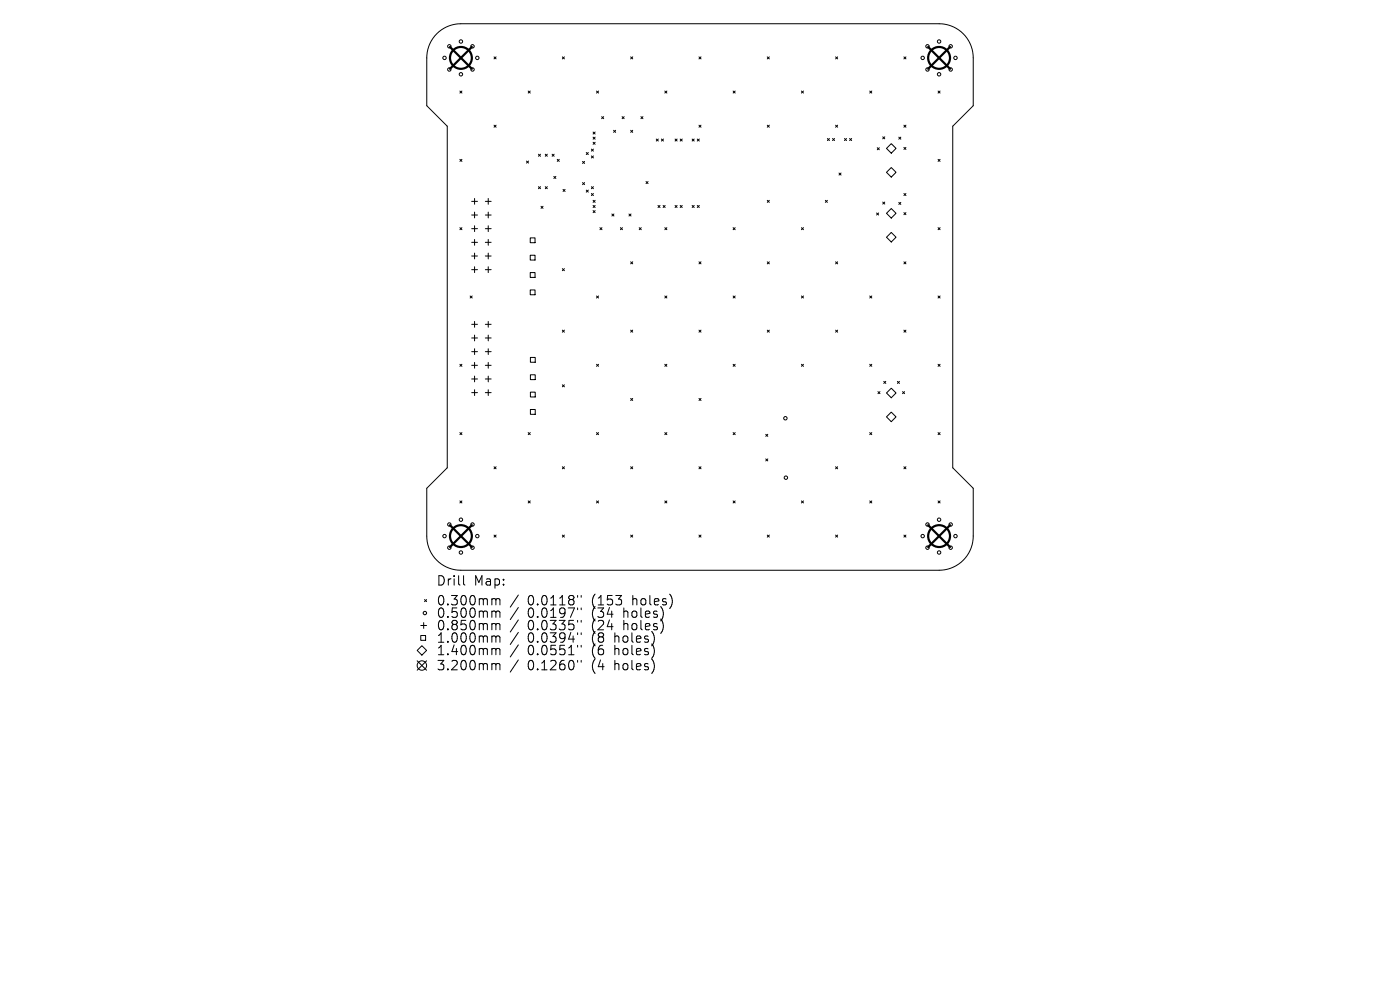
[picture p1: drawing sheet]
<svg xmlns="http://www.w3.org/2000/svg" width="297mm" height="210mm" viewBox="0 0 297 210" stroke-linecap="round" stroke-linejoin="round" font-family="sans-serif">
<defs><g id="words">
<g font-size="2.8">
<text x="92.5" y="124.5">Drill</text>
<text x="100.5" y="124.5">Map:</text>
<text x="92.5" y="128.7">0.300mm</text>
<text x="92.5" y="131.3">0.500mm</text>
<text x="111.9" y="128.7">0.0118&quot;</text>
<text x="111.9" y="131.3">0.0197&quot;</text>
<text x="125.7" y="128.7">(153</text>
<text x="125.7" y="131.3">(34</text>
<text x="132.5" y="131.3">holes)</text>
<text x="134.4" y="128.7">holes)</text>
<text x="92.5" y="134">0.850mm</text>
<text x="92.5" y="136.6">1.000mm</text>
<text x="111.9" y="134">0.0335&quot;</text>
<text x="111.9" y="136.6">0.0394&quot;</text>
<text x="125.7" y="134">(24</text>
<text x="125.7" y="136.6">(8</text>
<text x="130.6" y="136.6">holes)</text>
<text x="132.5" y="134">holes)</text>
<text x="92.5" y="139.3">1.400mm</text>
<text x="92.5" y="142.5">3.200mm</text>
<text x="111.9" y="139.3">0.0551&quot;</text>
<text x="111.9" y="142.5">0.1260&quot;</text>
<text x="125.7" y="139.3">(6</text>
<text x="125.7" y="142.5">(4</text>
<text x="130.6" y="139.3">holes)</text>
<text x="130.6" y="142.5">holes)</text>
</g>
</g></defs>
<g fill="none" stroke="#000" stroke-width=".21">
<path d="M92.7 7.2a7.2 7.2 0 0 1 5.1-2.2h101.4a7.2 7.2 0 0 1 7.3 7.3v10.1l-4.4 4.4v72.4l4.4 4.4v10.1a7.2 7.2 0 0 1-7.3 7.3h-101.4a7.2 7.2 0 0 1-7.3-7.3v-10.1l4.4-4.4v-72.4l-4.4-4.4v-10.1a7.2 7.2 0 0 1 2.2-5.1zM97.6 19.3l.4 .4M98 19.3l-.4 .4M104.8 12.1l.4 .4M105.2 12.1l-.4 .4M112.1 19.3l.4 .4M112.5 19.3l-.4 .4M119.3 12.1l.4 .4M119.7 12.1l-.4 .4M126.5 19.3l.5 .4M127 19.3l-.5 .4M133.8 12.1l.4 .4"/>
<path d="M134.2 12.1l-.4 .4M141 19.3l.5 .4M141.5 19.3l-.5 .4M148.3 12.1l.4 .4M148.7 12.1l-.4 .4M155.5 19.3l.5 .4M156 19.3l-.5 .4M162.8 12.1l.4 .4M163.2 12.1l-.4 .4M170 19.3l.5 .4M170.5 19.3l-.5 .4M177.3 12.1l.4 .4"/>
<path d="M177.7 12.1l-.4 .4M184.5 19.3l.4 .4M184.9 19.3l-.4 .4M191.8 12.1l.4 .4M192.2 12.1l-.4 .4M199 19.3l.4 .4M199.4 19.3l-.4 .4M97.6 33.8l.4 .4M98 33.8l-.4 .4M104.8 26.6l.4 .4M105.2 26.6l-.4 .4M111.7 34.2l.4 .4"/>
<path d="M112.1 34.2l-.4 .4M114.2 32.7l.5 .4M114.2 39.6l.5 .4M114.7 32.7l-.5 .4M114.7 39.6l-.5 .4M115.7 32.7l.4 .4M115.7 39.6l.4 .4M116.1 32.7l-.4 .4M116.1 39.6l-.4 .4M117.1 32.7l.5 .4M117.5 37.4l.4 .5M117.6 32.7l-.5 .4"/>
<path d="M117.9 37.4l-.4 .5M118.2 33.8l.4 .4M118.6 33.8l-.4 .4M123.6 34.2l.4 .5M123.6 38.7l.4 .5M124 34.2l-.4 .5M124 38.7l-.4 .5M124.4 32.4l.4 .4M124.8 32.4l-.4 .4M125.5 31.6l.4 .5M125.5 33.1l.4 .4M125.5 39.6l.4 .4"/>
<path d="M125.8 28l.5 .4M125.8 29.1l.5 .4M125.8 30.2l.5 .4M125.9 33.1l-.4 .4M125.9 31.6l-.4 .5M125.9 39.6l-.4 .4M126.3 28l-.5 .4M126.3 29.1l-.5 .4M126.3 30.2l-.5 .4M127.6 24.7l.5 .5M128.1 24.7l-.5 .5M130.2 27.6l.4 .5"/>
<path d="M130.6 27.6l-.4 .5M132 24.7l.4 .5M132.4 24.7l-.4 .5M133.8 27.6l.4 .5M134.2 27.6l-.4 .5M136 24.7l.4 .5M136.4 24.7l-.4 .5M137.1 38.5l.4 .4M137.5 38.5l-.4 .4M139.2 29.5l.5 .4M139.7 29.5l-.5 .4M140.3 29.5l.4 .4"/>
<path d="M140.7 29.5l-.4 .4M143.2 29.5l.4 .4M143.6 29.5l-.4 .4M144.3 29.5l.4 .4M144.7 29.5l-.4 .4M146.8 29.5l.5 .4M147.3 29.5l-.5 .4M147.9 29.5l.5 .4M148.3 26.6l.4 .4M148.4 29.5l-.5 .4M148.7 26.6l-.4 .4M162.8 26.6l.4 .4"/>
<path d="M163.2 26.6l-.4 .4M175.5 29.4l.5 .4M176 29.4l-.5 .4M176.6 29.4l.4 .4M177 29.4l-.4 .4M177.3 26.6l.4 .4M177.7 26.6l-.4 .4M178 36.7l.4 .4M178.4 36.7l-.4 .4M179.2 29.4l.4 .4M179.6 29.4l-.4 .4M180.2 29.4l.5 .4"/>
<path d="M180.7 29.4l-.5 .4M186.1 31.3l.4 .5M186.5 31.3l-.4 .5M187.3 29l.4 .5M187.7 29l-.4 .5M188.1 31.5l1-1 1 1-1 1zM188.1 36.6l1-1.1 1 1.1-1 1zM190.7 29.1l.4 .4M191.1 29.1l-.4 .4M191.8 26.6l.4 .4M191.8 31.3l.4 .4M192.2 26.6l-.4 .4"/>
<path d="M192.2 31.3l-.4 .4M199 33.8l.4 .4M199.4 33.8l-.4 .4M97.6 48.3l.4 .4M98 48.3l-.4 .4M100.1 42.7h1.2M100.1 45.6h1.2M100.1 48.5h1.2M100.1 51.4h1.2M100.1 54.3h1.2M100.1 57.2h1.2M100.7 42.1v1.2"/>
<path d="M100.7 45v1.2M100.7 47.9v1.2M100.7 50.8v1.2M100.7 53.7v1.2M100.7 56.6v1.2M103 42.7h1.2M103 45.6h1.2M103 48.5h1.2M103 51.4h1.2M103 54.3h1.2M103 57.2h1.2M103.6 42.1v1.2"/>
<path d="M103.6 45v1.2M103.6 47.9v1.2M103.6 50.8v1.2M103.6 53.7v1.2M103.6 56.6v1.2M112.5 50.5h1v1h-1zM112.5 54.1h1v1.1h-1zM112.5 57.8h1v1h-1zM114.8 43.8l.4 .4M115.2 43.8l-.4 .4M119.3 57l.4 .4M119.4 40.2l.5 .4"/>
<path d="M119.7 57l-.4 .4M119.9 40.2l-.5 .4M124.4 40.3l.4 .5M124.8 40.3l-.4 .5M125.5 41l.4 .5M125.8 42.5l.5 .4M125.8 43.6l.5 .4M125.8 44.7l.5 .4M125.9 41l-.4 .5M126.3 42.5l-.5 .4M126.3 43.6l-.5 .4M126.3 44.7l-.5 .4"/>
<path d="M127.3 48.3l.4 .4M127.7 48.3l-.4 .4M129.8 45.4l.4 .4M130.2 45.4l-.4 .4M131.6 48.3l.5 .4M132.1 48.3l-.5 .4M133.4 45.4l.5 .4M133.8 55.5l.4 .5M133.9 45.4l-.5 .4M134.2 55.5l-.4 .5M135.6 48.3l.4 .4M136 48.3l-.4 .4"/>
<path d="M139.6 43.6l.4 .4M140 43.6l-.4 .4M140.7 43.6l.4 .4M141 48.3l.5 .4M141.1 43.6l-.4 .4M141.5 48.3l-.5 .4M143.2 43.6l.4 .4M143.6 43.6l-.4 .4M144.3 43.6l.4 .4M144.7 43.6l-.4 .4M146.8 43.6l.5 .4M147.3 43.6l-.5 .4"/>
<path d="M147.9 43.6l.5 .4M148.3 55.5l.4 .5M148.4 43.6l-.5 .4M148.7 55.5l-.4 .5M155.5 48.3l.5 .4M156 48.3l-.5 .4M162.8 55.5l.4 .5M162.8 42.5l.4 .4M163.2 55.5l-.4 .5M163.2 42.5l-.4 .4M170 48.3l.5 .4M170.5 48.3l-.5 .4"/>
<path d="M175.1 42.5l.4 .4M175.5 42.5l-.4 .4M177.3 55.5l.4 .5M177.7 55.5l-.4 .5M186 45.2l.4 .4M186.4 45.2l-.4 .4M187.3 42.9l.4 .4M187.7 42.9l-.4 .4M188.1 45.3l1-1.1 1 1.1-1 1zM189.1 49.3l1 1-1 1-1-1zM190.7 42.9l.4 .5M191.1 42.9l-.4 .5"/>
<path d="M191.8 41l.4 .5M191.8 45.1l.4 .4M191.8 55.5l.4 .5M192.2 41l-.4 .5M192.2 55.5l-.4 .5M192.2 45.1l-.4 .4M199 48.3l.4 .4M199.4 48.3l-.4 .4M97.6 77.3l.4 .4M98 77.3l-.4 .4M99.7 62.8l.5 .4M100.1 68.8h1.2"/>
<path d="M100.1 71.7h1.2M100.1 74.6h1.2M100.1 77.5h1.2M100.2 62.8l-.5 .4M100.7 68.2v1.2M100.7 71.1v1.2M100.7 74v1.2M100.7 76.9v1.2M100.7 79.8v1.2M103 68.8h1.2M103 71.7h1.2M103 74.6h1.2"/>
<path d="M103 77.5h1.2M103.6 68.2v1.2M103.6 71.1v1.2M103.6 74v1.2M103.6 76.9v1.2M103.6 79.8v1.2M112.5 61.5h1v1h-1zM112.5 75.8h1v1h-1zM112.5 79.5h1v1h-1zM119.3 70l.4 .5M119.7 70l-.4 .5M126.5 77.3l.5 .4"/>
<path d="M126.5 62.8l.5 .4M127 62.8l-.5 .4M127 77.3l-.5 .4M133.8 70l.4 .5M134.2 70l-.4 .5M141 62.8l.5 .4M141 77.3l.5 .4M141.5 62.8l-.5 .4M141.5 77.3l-.5 .4M148.3 70l.4 .5M148.7 70l-.4 .5M155.5 77.3l.5 .4"/>
<path d="M155.5 62.8l.5 .4M156 62.8l-.5 .4M156 77.3l-.5 .4M162.8 70l.4 .5M163.2 70l-.4 .5M170 77.3l.5 .4M170 62.8l.5 .4M170.5 62.8l-.5 .4M170.5 77.3l-.5 .4M177.3 70l.4 .5M177.7 70l-.4 .5M184.5 77.3l.4 .4"/>
<path d="M184.5 62.8l.4 .4M184.9 62.8l-.4 .4M184.9 77.3l-.4 .4M191.8 70l.4 .5M192.2 70l-.4 .5M199 77.3l.4 .4M199 62.8l.4 .4M199.4 62.8l-.4 .4M199.4 77.3l-.4 .4M97.6 91.8l.4 .4M98 91.8l-.4 .4M100.1 80.4h1.2"/>
<path d="M100.1 83.3h1.2M100.7 82.7v1.2M103 80.4h1.2M103 83.3h1.2M103.6 82.7v1.2M104.8 99l.4 .4M105.2 99l-.4 .4M112.1 91.8l.4 .4M112.5 91.8l-.4 .4M112.5 83.2h1v1h-1zM112.5 86.9h1v1h-1zM119.3 81.6l.4 .5"/>
<path d="M119.3 99l.4 .4M119.7 81.6l-.4 .5M119.7 99l-.4 .4M126.5 91.8l.5 .4M127 91.8l-.5 .4M133.8 84.5l.4 .5M133.8 99l.4 .4M134.2 84.5l-.4 .5M134.2 99l-.4 .4M141 91.8l.5 .4M141.5 91.8l-.5 .4M148.3 84.5l.4 .5"/>
<path d="M148.3 99l.4 .4M148.7 84.5l-.4 .5M148.7 99l-.4 .4M155.5 91.8l.5 .4M156 91.8l-.5 .4M162.4 92.1l.5 .5M162.4 97.3l.5 .5M162.9 92.1l-.5 .5M162.9 97.3l-.5 .5M177.3 99l.4 .4M177.7 99l-.4 .4M184.5 91.8l.4 .4"/>
<path d="M184.9 91.8l-.4 .4M186.3 83.1l.4 .4M186.7 83.1l-.4 .4M187.5 80.9l.4 .4M187.9 80.9l-.4 .4M188.1 83.4l1-1.1 1 1.1-1 1zM189.1 87.4l1 1-1 1-1-1zM190.4 80.9l.4 .4M190.8 80.9l-.4 .4M191.5 83.1l.4 .4M191.8 99l.4 .4M191.9 83.1l-.4 .4"/>
<path d="M192.2 99l-.4 .4M199 91.8l.4 .4M199.4 91.8l-.4 .4M97.6 106.3l.4 .4M98 106.3l-.4 .4M104.8 113.5l.4 .4M105.2 113.5l-.4 .4M112.1 106.3l.4 .4M112.5 106.3l-.4 .4M119.3 113.5l.4 .4M119.7 113.5l-.4 .4M126.5 106.3l.5 .4"/>
<path d="M127 106.3l-.5 .4M133.8 113.5l.4 .4M134.2 113.5l-.4 .4M141 106.3l.5 .4M141.5 106.3l-.5 .4M148.3 113.5l.4 .4M148.7 113.5l-.4 .4M155.5 106.3l.5 .4M156 106.3l-.5 .4M162.8 113.5l.4 .4M163.2 113.5l-.4 .4M170 106.3l.5 .4"/>
<path d="M170.5 106.3l-.5 .4M177.3 113.5l.4 .4M177.7 113.5l-.4 .4M184.5 106.3l.4 .4M184.9 106.3l-.4 .4M191.8 113.5l.4 .4M192.2 113.5l-.4 .4M199 106.3l.4 .4M199.4 106.3l-.4 .4M88.5 138l1-1 1 1-1 1zM89.3 134.8h1v1h-1zM89.3 132.7h1.2"/>
<path d="M89.9 132.1v1.2M90.1 127.2l.4 .4M90.5 127.2l-.4 .4M98.3 122.1v1.7l.3 .3M104.6 127l.5 .1 .1 .2M104.6 129.6h.3l.3 .3M104.6 132.3l.5 .1 .1 .2M104.6 134.9l.5 .1 .1 .2M104.6 137.6l.5 .1 .1 .1M105.2 127.3l.3-.3 .5 .1 .1 1.2M105.2 127.3v1M105.2 129.9v1.1"/>
<path d="M105.2 132.6v1M105.2 135.2v1M105.2 137.8v1.1M105.2 129.9l.3-.3 .5 .1 .1 1.3M105.2 132.6l.3-.3 .5 .1 .1 1.2M105.2 135.2l.3-.3 .5 .1 .1 1.2M105.2 137.8l.3-.2 .5 .1 .1 1.2M110 126.2l-1.8 2.6M110 128.9l-1.8 2.5M110 131.5l-1.8 2.6M110 134.1l-1.8 2.6M110 136.8l-1.8 2.6"/>
<path d="M110 140l-1.8 2.6M122.5 126.3v.4M122.5 129v.3M122.5 131.6v.4M122.5 134.2v.4M122.5 136.9v.4M123.3 126.3v.4M123.3 129v.3M123.3 131.6v.4M123.3 134.2v.4M123.3 136.9v.4M88.5 140.2l2 2"/>
<path d="M90.5 140.2l-2 2M104.6 140.8l.5 .1 .1 .1M105.2 141v1.1M105.2 141l.3-.2 .5 .1 .1 1.2M122.5 140.1v.4M123.3 140.1v.4"/>
<circle cx="94.3" cy="12.3" r=".36"/>
<circle cx="95.3" cy="9.8" r=".36"/>
<circle cx="95.3" cy="14.7" r=".36"/>
<circle cx="97.8" cy="15.8" r=".36"/>
<circle cx="97.8" cy="8.8" r=".36"/>
<circle cx="100.2" cy="9.8" r=".36"/>
<circle cx="100.2" cy="14.7" r=".36"/>
<circle cx="101.3" cy="12.3" r=".36"/>
<circle cx="195.7" cy="12.3" r=".36"/>
<circle cx="196.8" cy="9.8" r=".36"/>
<circle cx="196.8" cy="14.7" r=".36"/>
<circle cx="199.2" cy="15.8" r=".36"/>
<circle cx="199.2" cy="8.8" r=".36"/>
<circle cx="201.7" cy="9.8" r=".36"/>
<circle cx="201.7" cy="14.7" r=".36"/>
<circle cx="202.7" cy="12.3" r=".36"/>
<circle cx="166.6" cy="88.7" r=".36"/>
<circle cx="94.3" cy="113.7" r=".36"/>
<circle cx="95.3" cy="116.2" r=".36"/>
<circle cx="95.3" cy="111.3" r=".36"/>
<circle cx="97.8" cy="110.2" r=".36"/>
<circle cx="97.8" cy="117.2" r=".36"/>
<circle cx="100.2" cy="116.2" r=".36"/>
<circle cx="100.2" cy="111.3" r=".36"/>
<circle cx="101.3" cy="113.7" r=".36"/>
<circle cx="166.7" cy="101.3" r=".36"/>
<circle cx="195.7" cy="113.7" r=".36"/>
<circle cx="196.8" cy="116.2" r=".36"/>
<circle cx="196.8" cy="111.3" r=".36"/>
<circle cx="199.2" cy="110.2" r=".36"/>
<circle cx="199.2" cy="117.2" r=".36"/>
<circle cx="201.7" cy="116.2" r=".36"/>
<circle cx="201.7" cy="111.3" r=".36"/>
<circle cx="202.7" cy="113.7" r=".36"/>
<circle cx="90.1" cy="130" r=".36"/>
<circle cx="89.5" cy="141.2" r="1"/>
</g>
<g fill="none" stroke="#000" stroke-width=".46">
<path d="M95.5 10l4.6 4.6M100.1 10l-4.6 4.6M196.9 10l4.6 4.6M201.5 10l-4.6 4.6M95.5 111.4l4.6 4.6M100.1 111.4l-4.6 4.6M196.9 111.4l4.6 4.6M201.5 111.4l-4.6 4.6"/>
<circle cx="97.8" cy="12.3" r="2.32"/>
<circle cx="199.2" cy="12.3" r="2.32"/>
<circle cx="97.8" cy="113.7" r="2.32"/>
<circle cx="199.2" cy="113.7" r="2.32"/>
</g>
<use href="#words"/>
</svg>
